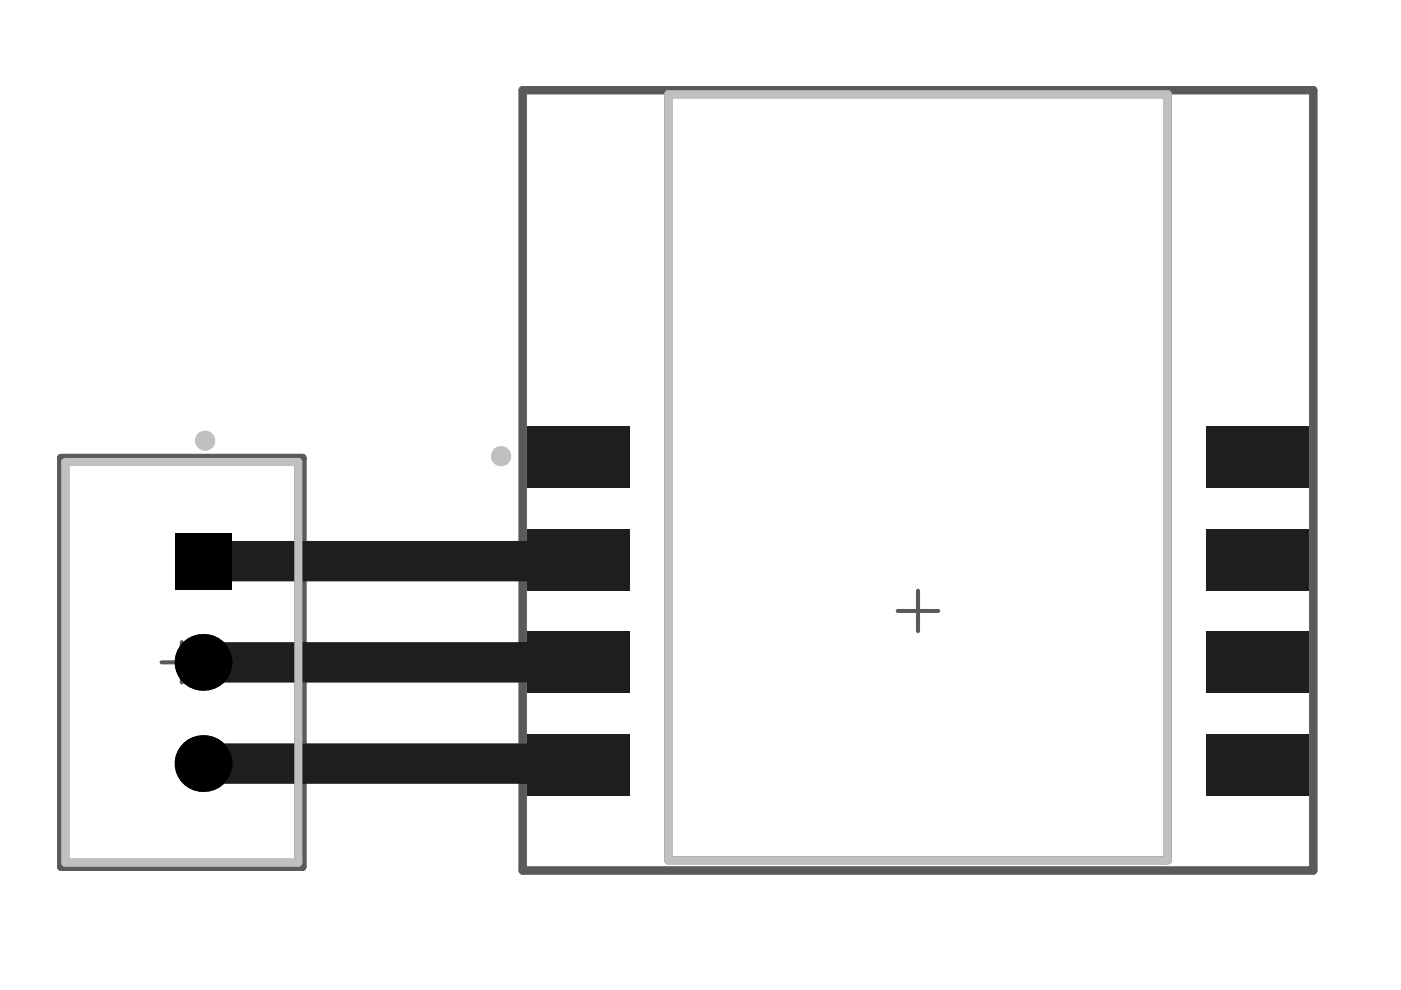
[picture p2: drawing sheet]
<svg xmlns="http://www.w3.org/2000/svg" width="297mm" height="210mm" viewBox="0 0 297 210" stroke-linecap="round" stroke-linejoin="round" font-family="sans-serif">
<path d="M38.5 136.1v8.6M190.3 129.5h8.6M194.6 125.2v8.6M34.2 140.4h8.6" fill="none" stroke="#5a5a5a" stroke-width=".86"/>
<path d="M110.8 19.1h167.6v165.5h-167.6zM141.7 20h105.9v162.4h-105.9zM13 97.1h51.1v86.7h-51.1zM13.8 98h49.5v84.9h-49.5z" fill="none" stroke="#5a5a5a" stroke-width="1.7"/>
<g fill="#000">
<circle cx="43.1" cy="140.4" r="6"/>
<circle cx="43.1" cy="161.9" r="6"/>
</g>
<g fill="#000">
<path d="M37 113h12.1v12h-12.1z" fill-rule="evenodd"/>
<path d="M37 113h12.1v12h-12.1z" fill-rule="evenodd"/>
</g>
<path d="M43.1 119h79.1M43.1 140.4h79.5M43.1 161.9h79.1" fill="none" stroke="#1e1e1e" stroke-width="8.6"/>
<path d="M122.6 118.6l-.4 .4M122.2 161.9l.4 .3" fill="none" stroke="#1e1e1e" stroke-width="2.2"/>
<g fill="#1e1e1e">
<path d="M255.8 90.3h21.8v13.1h-21.8z" fill-rule="evenodd"/>
<path d="M255.8 112.1h21.8v13.1h-21.8z" fill-rule="evenodd"/>
<path d="M255.8 133.9h21.8v13.1h-21.8z" fill-rule="evenodd"/>
<path d="M255.8 155.7h21.8v13.1h-21.8z" fill-rule="evenodd"/>
<path d="M111.7 155.7h21.8v13.1h-21.8z" fill-rule="evenodd"/>
<path d="M111.7 133.9h21.8v13.1h-21.8z" fill-rule="evenodd"/>
<path d="M111.7 112.1h21.8v13.1h-21.8z" fill-rule="evenodd"/>
<path d="M111.7 90.3h21.8v13.1h-21.8z" fill-rule="evenodd"/>
</g>
<path d="M141.7 20h105.9v162.4h-105.9zM13.8 98h49.5v84.9h-49.5z" fill="none" stroke="#c0c0c0" stroke-width="1.7"/>
<g fill="none" stroke="#c0c0c0" stroke-width="2.1">
<circle cx="43.5" cy="93.4" r="1.07"/>
<circle cx="106.2" cy="96.7" r="1.07"/>
</g>
</svg>
